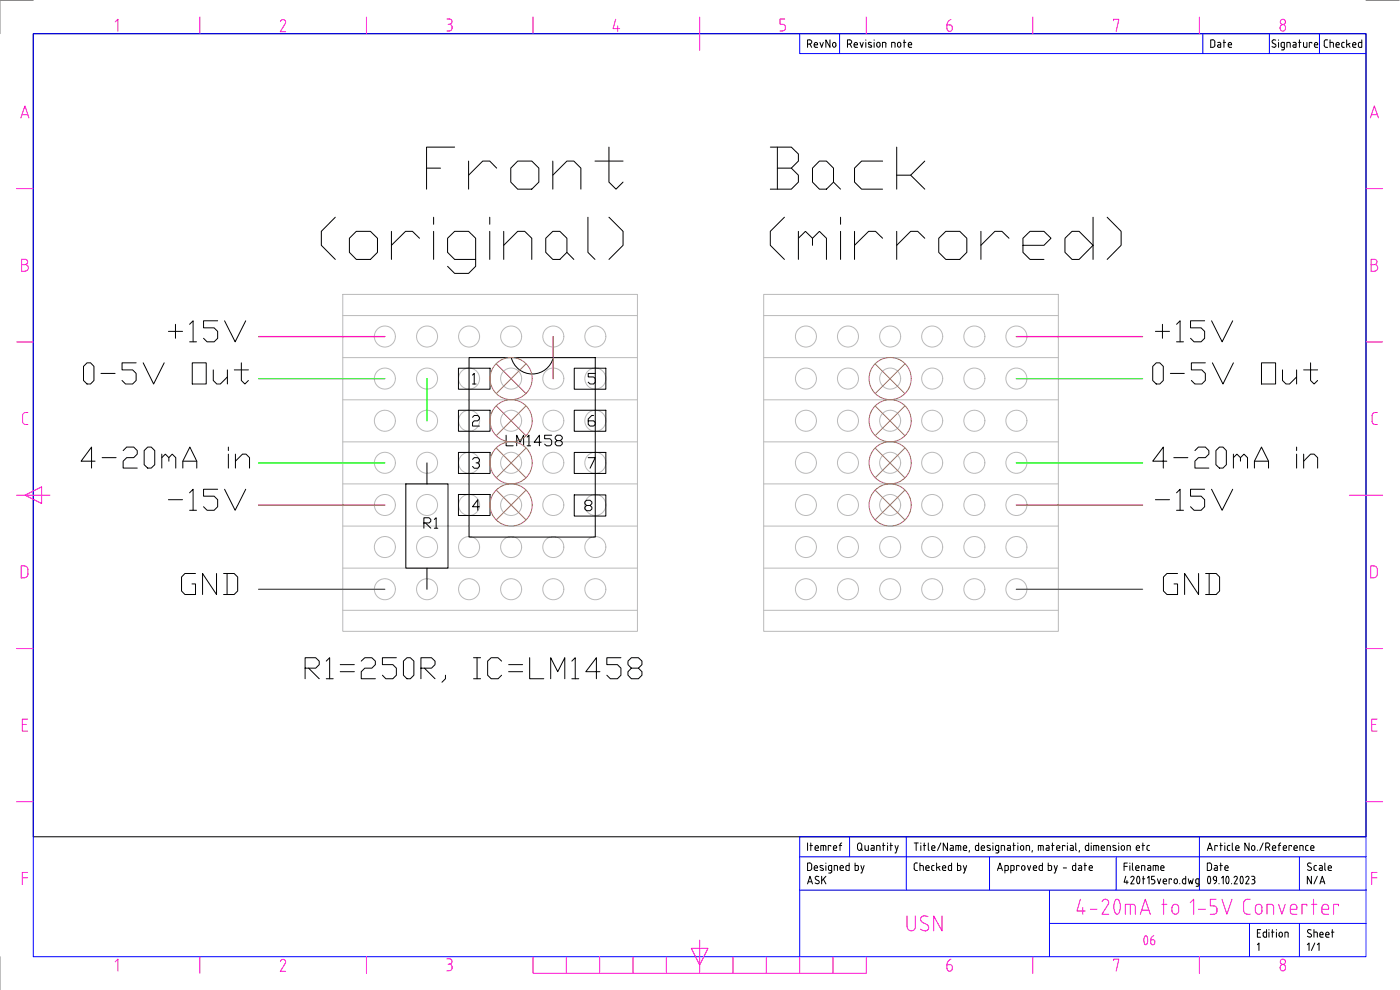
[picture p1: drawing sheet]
<svg xmlns="http://www.w3.org/2000/svg" width="420mm" height="297mm" viewBox="0 0 420 297" stroke-linecap="round" stroke-linejoin="round" font-family="sans-serif">
<defs><g id="words">
<text font-size="11.9" x="90.3" y="206">R1=250R, IC=LM1458</text>
<g font-size="10.6">
<text x="49.4" y="103.7">+15V</text>
<text x="345.4" y="103.7">+15V</text>
<text x="24" y="116.4">0-5V Out</text>
<text x="344.7" y="116.4">0-5V Out</text>
<text x="23.3" y="141.8">4-20mA in</text>
<text x="344.7" y="141.8">4-20mA in</text>
<text x="53.3" y="179.6">GND</text>
<text x="347.8" y="179.6">GND</text>
</g>
<g font-size="10.1">
<text x="49.4" y="154.2">-15V</text>
<text x="345.4" y="154.2">-15V</text>
</g>
<text font-size="8.8" fill="#f0f" x="338.3" y="285.7">06</text>
<text font-size="7.5" fill="#f0f" x="282.9" y="292.8">6</text>
<text font-size="7.1" fill="#f0f" x="282.9" y="10.6">6</text>
<g font-size="6.6">
<text x="150.6" y="135.1">LM1458</text>
<text x="125.9" y="159.8">R1</text>
</g>
<g font-size="5.7">
<text x="241.3" y="15.5">RevNo</text>
<text x="361.9" y="15.5">Date</text>
<text x="360.9" y="262.5">Date</text>
</g>
<text font-size="5.3" x="391.2" y="266.3">N/A</text>
</g></defs>
<!-- layer: _Locked Veroboard -->
<g fill="none" stroke="#bababa" stroke-width=".3">
<path d="M102.9 88.3h88.4v101.1h-88.4zM102.9 94.7h88.4M229.2 88.3h88.4v101.1h-88.4zM229.2 94.7h88.4M102.9 107.3h88.4M102.9 120h88.4M229.2 107.3h88.4M229.2 120h88.4M102.9 132.6h88.4M229.2 132.6h88.4M102.9 145.2h88.4M102.9 157.8h88.4"/>
<path d="M229.2 145.2h88.4M229.2 157.8h88.4M102.9 170.5h88.4M229.2 170.5h88.4M102.9 183.1h88.4M229.2 183.1h88.4"/>
<circle cx="115.5" cy="101" r="3.2"/>
<circle cx="115.5" cy="113.6" r="3.2"/>
<circle cx="128.2" cy="101" r="3.2"/>
<circle cx="128.2" cy="113.6" r="3.2"/>
<circle cx="140.8" cy="113.6" r="3.2"/>
<circle cx="140.8" cy="101" r="3.2"/>
<circle cx="153.4" cy="113.6" r="3.2"/>
<circle cx="153.4" cy="101" r="3.2"/>
<circle cx="166.1" cy="113.6" r="3.2"/>
<circle cx="166.1" cy="101" r="3.2"/>
<circle cx="178.7" cy="101" r="3.2"/>
<circle cx="178.7" cy="113.6" r="3.2"/>
<circle cx="241.9" cy="101" r="3.2"/>
<circle cx="241.9" cy="113.6" r="3.2"/>
<circle cx="254.5" cy="113.6" r="3.2"/>
<circle cx="254.5" cy="101" r="3.2"/>
<circle cx="267.1" cy="101" r="3.2"/>
<circle cx="267.1" cy="113.6" r="3.2"/>
<circle cx="279.8" cy="101" r="3.2"/>
<circle cx="279.8" cy="113.6" r="3.2"/>
<circle cx="292.4" cy="101" r="3.2"/>
<circle cx="292.4" cy="113.6" r="3.2"/>
<circle cx="305" cy="101" r="3.2"/>
<circle cx="305" cy="113.6" r="3.2"/>
<circle cx="115.5" cy="138.9" r="3.2"/>
<circle cx="115.5" cy="126.2" r="3.2"/>
<circle cx="128.2" cy="126.2" r="3.2"/>
<circle cx="128.2" cy="138.9" r="3.2"/>
<circle cx="140.8" cy="138.9" r="3.2"/>
<circle cx="140.8" cy="126.2" r="3.2"/>
<circle cx="153.4" cy="126.2" r="3.2"/>
<circle cx="153.4" cy="138.9" r="3.2"/>
<circle cx="166.1" cy="126.2" r="3.2"/>
<circle cx="166.1" cy="138.9" r="3.2"/>
<circle cx="178.7" cy="126.2" r="3.2"/>
<circle cx="178.7" cy="138.9" r="3.2"/>
<circle cx="241.9" cy="126.2" r="3.2"/>
<circle cx="241.9" cy="138.9" r="3.2"/>
<circle cx="254.5" cy="138.9" r="3.2"/>
<circle cx="254.5" cy="126.2" r="3.2"/>
<circle cx="267.1" cy="138.9" r="3.2"/>
<circle cx="267.1" cy="126.2" r="3.2"/>
<circle cx="279.8" cy="138.9" r="3.2"/>
<circle cx="279.8" cy="126.2" r="3.2"/>
<circle cx="292.4" cy="138.9" r="3.2"/>
<circle cx="292.4" cy="126.2" r="3.2"/>
<circle cx="305" cy="126.2" r="3.2"/>
<circle cx="305" cy="138.9" r="3.2"/>
<circle cx="115.5" cy="151.5" r="3.2"/>
<circle cx="128.2" cy="151.5" r="3.2"/>
<circle cx="140.8" cy="151.5" r="3.2"/>
<circle cx="153.4" cy="151.5" r="3.2"/>
<circle cx="166.1" cy="151.5" r="3.2"/>
<circle cx="178.7" cy="151.5" r="3.2"/>
<circle cx="241.9" cy="151.5" r="3.2"/>
<circle cx="254.5" cy="151.5" r="3.2"/>
<circle cx="267.1" cy="151.5" r="3.2"/>
<circle cx="279.8" cy="151.5" r="3.2"/>
<circle cx="292.4" cy="151.5" r="3.2"/>
<circle cx="305" cy="151.5" r="3.2"/>
<circle cx="115.5" cy="176.8" r="3.2"/>
<circle cx="115.5" cy="164.1" r="3.2"/>
<circle cx="128.2" cy="164.1" r="3.2"/>
<circle cx="128.2" cy="176.8" r="3.2"/>
<circle cx="140.8" cy="176.8" r="3.2"/>
<circle cx="140.8" cy="164.1" r="3.2"/>
<circle cx="153.4" cy="176.8" r="3.2"/>
<circle cx="153.4" cy="164.1" r="3.2"/>
<circle cx="166.1" cy="164.1" r="3.2"/>
<circle cx="166.1" cy="176.8" r="3.2"/>
<circle cx="178.7" cy="164.1" r="3.2"/>
<circle cx="178.7" cy="176.8" r="3.2"/>
<circle cx="241.9" cy="176.8" r="3.2"/>
<circle cx="241.9" cy="164.1" r="3.2"/>
<circle cx="254.5" cy="164.1" r="3.2"/>
<circle cx="254.5" cy="176.8" r="3.2"/>
<circle cx="267.1" cy="176.8" r="3.2"/>
<circle cx="267.1" cy="164.1" r="3.2"/>
<circle cx="279.8" cy="164.1" r="3.2"/>
<circle cx="279.8" cy="176.8" r="3.2"/>
<circle cx="292.4" cy="164.1" r="3.2"/>
<circle cx="292.4" cy="176.8" r="3.2"/>
<circle cx="305" cy="176.8" r="3.2"/>
<circle cx="305" cy="164.1" r="3.2"/>
</g>
<!-- layer: _Components -->
<g fill="none" stroke="#000" stroke-width=".3">
<path d="M137.6 110.5h9.5v6.3h-9.5zM140.8 107.3h37.8v53.8h-37.8zM141.8 112.6l.5-.6v3.2M141.8 115.2h1.1M153.4 107.3a6.5 6.5 0 0 0 6.3 4.9 6.5 6.5 0 0 0 6.3-4.9M172.3 110.5h9.5v6.3h-9.5zM178.6 112h-2.1v1.1h1.6l.5 .5v1.1l-.5 .5h-1l-.6-.5M128.1 138.9v6.3M137.6 123.1h9.5v6.3h-9.5zM137.6 135.7h9.5v6.4h-9.5zM141.8 125.2l.5-.5h1.1l.5 .5v.5l-.5 .6h-1.1l-.5 .5v1h2.1M141.8 137.8l.5-.5h1.1l.5 .5v.6l-.5 .5h-.5"/>
<path d="M143.4 138.9l.5 .5v.5l-.5 .6h-1.1l-.5-.6M172.3 123.1h9.5v6.3h-9.5zM172.3 135.7h9.5v6.4h-9.5zM176.5 137.3h2.1l-1.5 3.2M178.1 124.7h-.5l-1.1 1v1.6l.6 .5h1l.5-.5v-.5l-.5-.5h-1.6M121.8 145.2h12.7v25.3h-12.7zM137.6 148.4h9.5v6.3h-9.5zM143.9 152h-2.1l1.6-2.1v3.2M172.3 148.5h9.5v6.3h-9.5zM176 151.7l-.5-.6v-.5l.5-.5h1.1l.5 .5v.5l-.5 .6h-1.1l-.5 .5v.5l.5 .5h1.1l.5-.5v-.5l-.5-.5M128.1 170.5v6.3"/>
</g>
<!-- layer: _WBreak -->
<g fill="none" stroke="#b8735c" stroke-width=".3">
<path d="M148.9 109.2l9 8.9M157.9 109.2l-9 8.9M262.6 109.2l9 8.9M271.6 109.2l-9 8.9M148.9 121.8l9 8.9M148.9 134.4l9 9M157.9 121.8l-9 8.9M157.9 134.4l-9 9M262.6 121.8l9 8.9M262.6 134.4l9 9M271.6 121.8l-9 8.9M271.6 134.4l-9 9"/>
<path d="M148.9 147.1l9 8.9M157.9 147.1l-9 8.9M262.6 147.1l9 8.9M271.6 147.1l-9 8.9"/>
<circle cx="153.4" cy="113.6" r="6.3"/>
<circle cx="267.1" cy="113.6" r="6.3"/>
<circle cx="153.4" cy="138.9" r="6.3"/>
<circle cx="153.4" cy="126.2" r="6.3"/>
<circle cx="267.1" cy="138.9" r="6.3"/>
<circle cx="267.1" cy="126.2" r="6.3"/>
<circle cx="153.4" cy="151.5" r="6.3"/>
<circle cx="267.1" cy="151.5" r="6.3"/>
</g>
<!-- layer: _Wires_top -->
<path d="M77.6 176.8h37.9M305 176.8h37.9" fill="none" stroke="#545454" stroke-width=".38"/>
<path d="M77.6 113.6h37.9M128.1 113.6v12.7M305 113.6h37.9M77.6 138.9h37.9M305 138.9h37.9" fill="none" stroke="#0f0" stroke-width=".38"/>
<path d="M77.6 101h37.9M166 101v12.6M305 101h37.9M77.6 151.5h37.9M305 151.5h37.9" fill="none" stroke="#f00" stroke-width=".38"/>
<!-- layer: 0 -->
<g fill="none" stroke="#000" stroke-width=".3">
<path d="M10 10.1h400v241h-400zM128 50.4h4.2M136.4 44.1h-8.4v12.7M140.6 48.3v8.5M149.1 50.4l-2.1-2.1h-2.1l-4.3 4.3M155.4 48.3h4.2l2.1 2.1v4.2l-2.1 2.2h-4.2l-2.1-2.2v-4.2zM165.9 52.6l4.2-4.3h2.1l2.1 2.1v6.4M165.9 48.3v8.5M178.6 48.3h8.4M182.8 44.1v10.5l2.1 2.2 2.1-2.2M231.2 44.1h6.3l2.1 2.1v2.1l-2.1 2.1M233.3 50.4h4.2l2.1 2.2v2l-2.1 2.2h-6.3"/>
<path d="M233.3 44.1v12.7M245.9 48.3h2.1l2.1 2.1v4.2l-2.1 2.2h-2.1l-2.1-2.2v-4.2zM250.1 54.6l2.2 2.2M264.9 48.3h-6.3l-2.1 2.1v4.2l2.1 2.2h6.3M269.1 44.1v12.7M273.3 52.6l4.2 4.2M277.5 48.3l-4.2 4.3h-4.2M100.6 65.2l-4.2 4.2v4.2l4.2 4.2M104.9 71.5l2-2.1h4.3l2.1 2.1v4.2l-2.1 2.1h-4.3l-2-2.1zM117.5 69.4v8.4M125.9 71.5l-2.1-2.1h-2.1l-4.2 4.2M130.1 65.2v2.1"/>
<path d="M130.1 69.4v8.4M142.7 77.8h-6.3l-2.1-2.1v-4.2l2.1-2.1h4.2l2.1 2.1v8.4l-2.1 2.1h-4.2l-2.1-2.1M147 65.2v2.1M147 69.4v8.4M151.2 73.6l4.2-4.2h2.1l2.1 2.1v6.3M151.2 69.4v8.4M163.8 71.5l2.1-2.1h2.1l2.1 2.1v4.2l-2.1 2.1h-2.1l-2.1-2.1zM170.1 75.7l2.1 2.1M176.4 65.2v10.5l2.2 2.1M182.8 65.2l4.2 4.2v4.2l-4.2 4.2M235.4 65.2l-4.2 4.2v4.2l4.2 4.2M239.6 71.5l2.1-2.1 2.1 2.1v2.1"/>
<path d="M239.6 69.4v8.4M243.8 71.5l2.1-2.1 2.1 2.1v6.3M252.3 65.2v2.1M252.3 69.4v8.4M256.5 69.4v8.4M264.9 71.5l-2.1-2.1h-2.1l-4.2 4.2M269.1 69.4v8.4M277.5 71.5l-2.1-2.1h-2.1l-4.2 4.2M281.7 71.5l2.1-2.1h4.2l2.2 2.1v4.2l-2.2 2.1h-4.2l-2.1-2.1zM294.4 69.4v8.4M302.8 71.5l-2.1-2.1h-2.1l-4.2 4.2M307 73.6h6.3l2.1-2.1-2.1-2.1h-4.2l-2.1 2.1v4.2l2.1 2.1h4.2"/>
<path d="M319.6 71.5l2.1-2.1h2.1l4.2 4.2-4.2 4.2h-2.1l-2.1-2.1zM328 65.2v12.6M332.3 65.2l4.2 4.2v4.2l-4.2 4.2"/>
</g>
<!-- layer: FRAME200 -->
<path d="M10 .1h-10v10M410 .1h9.9M0 287v10" fill="none" stroke="#808080" stroke-width=".3"/>
<!-- layer: FRAME070 -->
<g fill="none" stroke="#00f" stroke-width=".3">
<path d="M10 10.1h400v276.9h-400zM240 10.1v6h170M381 10.1v6M396 10.1v6M255 251.1v6M272 251.1v16M297 257.1v10M335 257.1v10M360 251.1v16M390 257.1v10M410 257.1h-170v29.9M410 251.1h-170v6"/>
<path d="M240 267.1h170M315 277.1h95M315 267.1v19.9M375 277.1v9.9M390 277.1v9.9"/>
</g>
<!-- layer: FRAME050 -->
<g fill="none" stroke="#f0f" stroke-width=".3">
<path d="M34.6 6.6l.8-.8v3.6M60 5.1v5M84.1 6.5a.8 .8 0 0 1 1.1-.6 .8 .8 0 0 1 .4 1.2M85.6 7.1l-1.5 2.4h1.6M110 5.1v5M134.1 5.7h.8a.78 .78 0 0 1 .8 .8 .78 .78 0 0 1-.8 .8M134.1 9.3h.8M134.5 7.3h.4M134.9 7.3a.99 .99 0 0 1 .8 1 .99 .99 0 0 1-.8 1M160 5.1v5M184.8 5.8l-.8 2.8h2M185.4 7.8v1.6"/>
<path d="M210 5.1v10M234.1 9.3h.8M235.5 5.7h-1.4v1.6h.8a.78 .78 0 0 1 .8 .8M235.7 8.1v.4M235.7 8.5a.78 .78 0 0 1-.8 .8M260 5.1v5M310 5.1v5M334.2 6.2v-.4h1.6l-.8 3.6M360 5.1v5M384.2 8.2v.4M384.2 8.2a.86 .86 0 0 1 1.2-.7 .86 .86 0 0 1 .3 1.4 .78 .78 0 0 1-.9 .4 .78 .78 0 0 1-.6-.7M6.3 35.4l1.2-3.6 1.2 3.6"/>
<path d="M6.6 34.4h1.7M411.3 35.4l1.2-3.6 1.2 3.6M411.6 34.4h1.7M5 56.6h5M410 56.6h5M6.5 79.4h1M7.5 79.4a.99 .99 0 0 1 1 1 .99 .99 0 0 1-1 1M7.5 79.4a.78 .78 0 0 0 .8-.8 .78 .78 0 0 0-.8-.8h-1v3.6h1M411.5 79.4h1M412.5 77.8h-1v3.6h1M412.5 77.8a.78 .78 0 0 1 .8 .8 .78 .78 0 0 1-.8 .8 .99 .99 0 0 1 1 1 .99 .99 0 0 1-1 1M5 102.6h5"/>
<path d="M410 102.6h5M6.8 126.5a.91 .91 0 0 0 .9 .9h.7M8.4 123.8a1.24 1.24 0 0 0-1.6 .5v2.2M411.8 126.5a.91 .91 0 0 0 .9 .9h.6M413.3 123.8a1.14 1.14 0 0 0-1.5 .9v1.8M5 148.6h10M7.5 148.6l5-2.5v5zM405 148.6h10M8.4 170.9l-.1 1.7-.4 .5-.6 .2M8.4 170.9l-.2-.7a1.69 1.69 0 0 0-1.9-.4v3.6h1M412.2 169.8h-.8v3.6h.8M412.3 169.8l.8 .4 .2 .7"/>
<path d="M413.3 170.9v1.7l-.4 .5-.6 .2M5 194.6h5M410 194.6h5M6.7 217.4h1.2M8.3 215.8h-1.6v3.6h1.6M411.6 217.4h1.3M413.3 215.8h-1.7v3.6h1.7M5 240.6h5M410 240.6h5M6.7 263.4h1.6M8.3 261.8h-1.6v3.6M272.2 274.8v3.3"/>
<path d="M272.2 278.1a1.25 1.25 0 0 0 1.3 1.2 1.25 1.25 0 0 0 1.2-1.2M274.7 274.8v3.3M277.3 274.8l1.2 .2M277.3 274.8a.99 .99 0 0 0-1 .8 .99 .99 0 0 0 .5 1.1l1.4 .7M278.2 277.4a1.07 1.07 0 0 1 .3 1.5 1.07 1.07 0 0 1-1.5 .3l-.8-.4M282.7 274.8v4.5l-2.5-4.5v4.5M324.2 269.8l-1 3.5h2.5M325 272.3v2M327.2 272.8h2M330.7 270.5a1.01 1.01 0 0 1 1.4-.6 1.01 1.01 0 0 1 .5 1.4l-1.9 3h2M334.8 270.1l.5-.3 .5 .3M334.8 274.1l.5 .2 .5-.2"/>
<path d="M334.8 270l-.5 1.7 .1 1.2 .4 1.1M335.8 270l.4 1.7v1.2l-.4 1.1M339.2 271.3v3M339.9 271.3h-2.2v3M339.9 271.3a.87 .87 0 0 1 .8 .9v2.1M342.2 274.3l1.5-4.5 1.5 4.5M342.6 273.1h2.2M348.7 271.3h1.5M349.2 269.8v4.5M351.7 272.3v1a.99 .99 0 0 0 1 1 .99 .99 0 0 0 1-1v-1M351.7 272.3a.99 .99 0 0 1 1-1 .99 .99 0 0 1 1 1M357.2 270.8l1-1v4.5"/>
<path d="M359.7 272.8h2M365 269.8h-1.8v2h1.1a1.29 1.29 0 0 1 .9 1.3 1.29 1.29 0 0 1-.9 1.2h-1.1M366.7 269.8l1.5 4.5 1.5-4.5M373.2 271v2.2M373.3 273.2l.2 .6a1.63 1.63 0 0 0 1.7 .5M375.2 269.8a1.52 1.52 0 0 0-1.9 .8v.3M376.7 272.3v1M376.8 272.3a.99 .99 0 0 1 1-1 .99 .99 0 0 1 1 1M378.7 272.3l.1 1a.99 .99 0 0 1-1 1 .99 .99 0 0 1-1-1M381.3 271.3h-1.1v3M381.4 271.3a.87 .87 0 0 1 .8 .9v2.1M383.7 271.3l1 3 1-3"/>
<path d="M387.2 272.3v1.3M387.3 273.6l.4 .6 1.5 .1M387.3 272.3a.99 .99 0 0 1 1-1 .99 .99 0 0 1 1 1M389.2 272.3v.5h-2M392.2 271.8v-.5h-1.5v3M393.7 271.3h1.5M394.2 269.8v4.5M396.7 272.3v1.3M396.7 273.6l.5 .6 1.5 .1M396.7 272.3a.99 .99 0 0 1 1-1 .99 .99 0 0 1 1 1M398.7 272.3v.5h-2M401.7 271.8v-.5h-1.5v3"/>
<path d="M411.6 263.4h1.7M413.3 261.8h-1.7v3.6M34.6 288.6l.8-.8v3.6M60 287v5M84.1 288.5a.8 .8 0 0 1 1.1-.6 .8 .8 0 0 1 .4 1.2l-1.5 2.4h1.6M110 287v5M134.1 287.7h.8a.78 .78 0 0 1 .8 .8 .78 .78 0 0 1-.8 .7M134.5 289.3h.4a.88 .88 0 0 1 .8 1.2M135.7 290.5a.78 .78 0 0 1-.8 .7l-.8 .1M160 287v5h100v-5M170 287v5M180 287v5"/>
<path d="M190 287v5M200 287v5M207.5 284.6h5l-2.5 4.9zM210 282.1v9.9M220 287v5M230 287v5M240 287v5M250 287v5M310 287v5M334.2 288.1v-.3h1.6l-.8 3.6M360 287v5M384.2 290.2v.4"/>
<path d="M384.2 290.2a.78 .78 0 0 1 .8-.8 .78 .78 0 0 1 .8 .8M384.2 290.5a.78 .78 0 0 0 .8 .8 .78 .78 0 0 0 .8-.8M385.8 290.2v.4"/>
<circle cx="385" cy="6.6" r=".78"/>
<circle cx="385" cy="288.6" r=".78"/>
</g>
<!-- layer: FRAME025 -->
<g fill="none" stroke="#000" stroke-width=".3">
<path d="M254.3 13.2h.7M255 12h-.7v2.2M255 12a.61 .61 0 0 1 .6 .6 .61 .61 0 0 1-.6 .6M255.1 13.2l.5 1M256.3 13.2v.6M256.4 13.8l.1 .3 .8 .1M256.4 13.2a.51 .51 0 0 1 .6-.5 .51 .51 0 0 1 .3 .7h-1M258.1 12.7l.5 1.5 .5-1.5M259.8 12v.1M259.8 12.7v1.5M260.7 13.3l.7 .3M261.4 13.6l.2 .2-.2 .4-.8-.2"/>
<path d="M261.5 12.8a.46 .46 0 0 0-.6-.2 .46 .46 0 0 0-.2 .6l.1 .1M262.3 12v.1M262.3 12.7v1.5M263.1 13.7v-.5a.49 .49 0 0 1 .5-.5 .49 .49 0 0 1 .5 .5v.5M263.1 13.7a.49 .49 0 0 0 .5 .5 .49 .49 0 0 0 .5-.5M265.4 12.7h-.6v1.5M265.5 12.7l.4 .4M265.9 13.2v1M268.2 12.7h-.6v1.5M268.2 12.7l.4 .4M268.6 13.2v1M269.4 13.7v-.5a.49 .49 0 0 1 .5-.5 .49 .49 0 0 1 .4 .5v.5"/>
<path d="M269.4 13.7a.49 .49 0 0 0 .5 .5 .49 .49 0 0 0 .4-.5M271.1 12.7h.8M271.4 12v2.2M272.6 13.2v.6M272.6 13.8l.2 .3 .8 .1M272.6 13.2a.52 .52 0 0 1 .7-.5 .52 .52 0 0 1 .3 .7h-1M382 12.9l.7 .4M382.2 11.9l.7 .1M382.2 12l-.4 .3 .2 .6M382.7 13.2a.61 .61 0 0 1 0 1 .61 .61 0 0 1-1-.2M383.7 12v.1M383.7 12.7v1.5"/>
<path d="M384.5 13.8l.2 .3 .7 .1M384.9 12.7h.5v1.8M384.9 12.7l-.4 .2v.9M385.5 14.5l-.2 .4-.7 .1M386.8 12.7h-.6v1.5M386.8 12.7l.4 .2v1.3M388.1 12.7h.4M388.6 12.7l.4 .4M389 13.2v1l-1-.2 .2-.5 .8-.1M389.7 12.7h.7M390 12v2.2M391.2 12.7v1.1"/>
<path d="M392.2 12.7v1.5l-.8-.1-.2-.3M393.7 13v-.3h-.8v1.5M395.4 13.2v.2h-.9M395.5 13.2a.51 .51 0 0 0-.5-.5 .51 .51 0 0 0-.5 .5l.2 .9 .7 .1M398 14.2h.4M398 12h.4M398 11.9l-.5 .3-.1 .3 .1 1.4 .5 .3M399.2 12.7h.6M399.2 12v2.2M399.8 12.7l.4 .4v1.1M400.9 13.4h1a.51 .51 0 0 0-.3-.7 .51 .51 0 0 0-.7 .5l.3 .9 .7 .1M402.7 13.8l.2 .3 .5 .1"/>
<path d="M403.1 12.7h.3M403.1 12.7l-.4 .2v.9M404.2 12v2.2M404.7 13.2l.5 1M405.2 13l-1 .4M405.9 13.2v.6M406 13.8l.3 .4M406 13.2a.49 .49 0 0 1 .5-.5 .49 .49 0 0 1 .5 .5M406.3 14.2h.6M406.9 13.2v.2h-1M408.1 12.7h.6M408.1 12.7l-.4 .2v.9"/>
<path d="M408.7 12v2.2l-.8-.1-.2-.3M242.4 258.9h.5a.64 .64 0 0 1 .7 .7l-.2 1.4-1 .2zM242.4 252.9v2.3M243.1 253.7h.7M243.3 252.9v2.3M244.6 254.2v.6M244.6 254.8l.2 .3 .8 .1M244.6 254.2a.52 .52 0 0 1 .7-.5 .52 .52 0 0 1 .3 .8h-1M246.4 259.7l-.2 .1-.1 .4 .8 .4M246.4 259.7l.6 .1M247.1 253.7v1.5M247.4 253.7h-1.1v1.5"/>
<path d="M247.4 253.6l.4 .3 .1 1.3M247.9 258.9v.2M247.9 259.7v1.5M249 259.7h.6v1.8l-.2 .3-.7 .1M249.1 259.7l-.5 .4 .1 .9 .4 .2M249.3 253.9v-.2h-.7v1.5M250.1 254.2v.6M250.1 254.8l.2 .3 .8 .1M250.1 254.2a.49 .49 0 0 1 .5-.5 .49 .49 0 0 1 .5 .5M251.1 254.2v.3h-1M251.8 253.7h.8M252.1 253.4v1.8"/>
<path d="M252.6 252.9l-.5 .5M254.3 259.7h.5M254.3 259.7l-.4 .4v.9l.4 .2M254.8 258.9v2.3h-.5M256.6 258.9v2.3l.8-.1 .2-.4M256.6 259.7h.8l.2 .4M257.3 253.6v1M257.4 253.5a.61 .61 0 0 1 .6-.6 .61 .61 0 0 1 .6 .6M258.2 254.7l.7 .5M258.4 259.7l.5 1.5M258.6 253.6v1a.61 .61 0 0 1-.6 .6 .61 .61 0 0 1-.6-.6M259.3 259.7l-.7 2.2h-.2"/>
<path d="M259.6 253.7l.1 1.3 .4 .2h.5v-1.5M261.5 253.7h.7l.2 .4-.1 1.1-.8-.1-.1-.3 .1-.3h.8M263.1 255.2v-1.5l1 .2v1.3M264.8 253.7h.8M265.1 252.9v2.3M266.4 252.9v.2M266.4 253.7v1.5M267.1 253.7h.7M267.3 252.9v2.3M268.6 253.7l.5 1.5M269.6 253.7l-.7 2.2h-.3M274.4 259.5v1.1a.7 .7 0 0 0 .9 .6"/>
<path d="M274.4 252.9h1.2M275 252.9v2.3M275.3 258.9l-.7 .1-.2 .5M276.1 259.7h.5M276.1 258.9v2.3M276.4 252.9v.2M276.4 253.7v1.5M276.7 259.7l.4 .2v1.3M277.1 253.7h.7M277.4 252.9v2.3M278.6 252.9v2.1M278.6 254.9l.3 .3"/>
<path d="M279.6 254.5h1v-.3a.49 .49 0 0 0-.5-.5 .49 .49 0 0 0-.5 .5l.1 .8 .9 .2M280 259.7h.3M280.1 259.7l-.5 .4 .1 .9 .4 .2M281.1 258.9v2.3M282.1 260l-1 .4M282.4 252.9l-1.1 2.3M284.4 252.9v2.3l-1.3-2.3v2.3M285.2 253.7h.5M285.6 258.9v2.3l-.8-.1-.2-.4 .1-.8 .9-.2M285.7 253.6l.4 .5M286.1 254.1v1.1l-.9-.2 .1-.5h.8M287.4 258.9v2.3h.5"/>
<path d="M287.4 259.7h.5M287.6 253.7v1.5M287.9 253.7h-1v1.5M287.9 259.7l.5 .4M287.9 253.6l.5 .5M288.3 254.1v1.1M289.1 259.7l.5 1.5M289.1 254.2v.6M289.1 254.8l.2 .3 .8 .1M289.1 254.2a.52 .52 0 0 1 .7-.5 .52 .52 0 0 1 .3 .8h-1M290.1 259.7l-.8 2.2h-.2M291 255.2l-.2 .5"/>
<path d="M293.2 253.7h.5M293.2 253.6l-.5 .5 .1 .9 .4 .2M293.7 252.9v2.3h-.5M294.5 254.5h1v-.3a.51 .51 0 0 0-.5-.5 .51 .51 0 0 0-.5 .5l.2 .9 .8 .1M296.5 253.6l-.2 .2v.3l.8 .5M296.6 253.6l.5 .2M297.1 254.6l.2 .2-.2 .3-.8-.1M298 252.9v.2M298 253.7v1.5M299.2 253.7h.5v1.8M299.2 255.2h.5M299.2 253.6l-.5 .5 .1 .9 .4 .2"/>
<path d="M299.8 255.5l-.3 .4h-.6M301 253.7h-.5v1.5M301.1 253.6l.3 .3 .1 1.3M302.2 259.7h-.6v2.2M302.2 259.7l.4 .4M302.3 253.7h.8l.2 .4-.1 1.1h-.6M303.2 254.5l-.9 .1v.4l.3 .1M304 253.7h.7M304.2 252.9v2.3M305.5 252.9v.2M305.5 253.7v1.5M305.9 260v-.3h-.8v1.5"/>
<path d="M306.3 253.9a.49 .49 0 0 1 .6-.2 .49 .49 0 0 1 .4 .5v.4a.51 .51 0 0 1-.5 .5 .51 .51 0 0 1-.6-.4zM308 255.2v-1.5l.9 .2 .1 1.3M308.4 259.7l.5 1.5 .4-1.5M309.8 255.2l-.1 .5M312.3 259.7h.5M312.3 259.7l-.4 .4M312.3 253.7v1.5M312.7 253.7h-1.1v1.5M312.7 253.6l.4 .5M312.8 258.9v2.3h-.5M313.1 254.1v1.1M314 253.7h.7l.2 .4"/>
<path d="M314.2 254.5h.6M314.3 254.4l-.4 .4 .4 .3M314.6 258.9v2.3l.8-.1 .2-.4M314.6 259.7h.8l.2 .4M314.8 254.1v1.1h-.6M315.6 253.7h.8M315.8 252.9v2.3M316.4 259.7l.5 1.5M317.1 254.5h1v-.3a.49 .49 0 0 0-.5-.5 .49 .49 0 0 0-.5 .5l.1 .8 .3 .1M317.3 259.7l-.7 2.2h-.2M317.5 255.2h.6M319.6 253.9v-.2h-.7v1.5"/>
<path d="M320.3 252.9v.2M320.3 253.7v1.5M321.2 253.7h.7l.2 .4v1.1h-.6M322.1 254.5l-.9 .1v.4l.3 .1M322.3 259.7h.5M322.3 259.7l-.4 .4v.9l.4 .2M322.8 258.9v2.3h-.5M322.8 252.9v2M322.9 254.9l.2 .2M323.7 259.7h.4M324 255.2l-.2 .5M324.2 259.7l.4 .2v1.3l-.9-.2 .1-.5 .8-.1"/>
<path d="M325.3 259.7h.8M325.6 258.9v2.3M325.7 254.1v.6M325.8 254.7l.4 .5M326.2 253.7h.5M326.2 253.6l-.4 .5M326.7 252.9v2.3h-.5M327.5 252.9v.2M327.5 253.7v1.5M328.2 255.2v-1.5h1.3l.2 .4v1.1M329 253.7v1.5M330.5 254.5h1v-.3a.49 .49 0 0 0-.5-.5 .49 .49 0 0 0-.5 .5v.8l.4 .1"/>
<path d="M330.8 255.2h.7M332.8 253.7h-.6v1.5M332.8 253.6l.4 .3v1.3M334.9 253.8a.46 .46 0 0 0-.6-.2 .46 .46 0 0 0-.3 .5l1 .7-.2 .3-.8-.1M335.7 252.9v.2M335.7 253.7v1.5M336.6 253.9a.49 .49 0 0 1 .5-.2 .49 .49 0 0 1 .4 .5v.4a.51 .51 0 0 1-.5 .5 .51 .51 0 0 1-.5-.4zM337.4 260h.9M338.3 258.9h-.9v2.3M339.1 258.9v.2M339.1 259.7v1.5M339.2 254.1v1.1"/>
<path d="M339.3 254.1l-.3-.4h-.8v1.5M339.9 258.9v2M341 254.4h1a.51 .51 0 0 0-.4-.7 .51 .51 0 0 0-.6 .5l.1 .8 .3 .1M341.4 255.2h.6M342.7 253.7h.8M343 252.9v2.3M344.5 259.7h.6l.3 .4v1.1l-.8-.1-.2-.3 .2-.3 .8-.1M345 253.7a.53 .53 0 0 0-.8 .4l.1 .9 .7 .2M346.8 259.7v1.5M347.2 259.7h-1.1v1.5M347.2 259.7l.4 .4v1.1M362.3 255.2l.8-2.3 .8 2.3"/>
<path d="M362.5 254.6h1.1M365.3 253.9v-.2h-.7v1.5M366.1 253.7h.8M366.4 252.9v2.3M367.6 252.9v.2M367.6 253.7v1.5M369.1 253.7h-.5l-.3 .4 .1 .9 .7 .2M369.8 252.9v2.1M369.9 254.9l.2 .3M370.8 254.5h1.1v-.3a.51 .51 0 0 0-.6-.5 .51 .51 0 0 0-.5 .5l.3 .9 .8 .1M374.9 252.9v2.3l-1.3-2.3v2.3M375.9 253.8a.49 .49 0 0 1 .7 .4v.5a.51 .51 0 0 1-.5 .5 .51 .51 0 0 1-.5-.5z"/>
<path d="M377.4 255v.2M379.1 252.9l-1 2.3M379.9 254.2h.5M380.5 254.2a.61 .61 0 0 0 .6-.7 .61 .61 0 0 0-.7-.6h-.5v2.3M380.6 254.2l.5 1M381.8 254.2v.6M381.9 254.8l.3 .4M381.9 254.2a.52 .52 0 0 1 .6-.5 .52 .52 0 0 1 .4 .8h-1.1M382.2 255.2h.7M383.6 253.7h.7M384.4 252.9l-.5 .5-.1 1.8M385.1 254.5h1a.52 .52 0 0 0-.3-.8 .52 .52 0 0 0-.7 .5l.1 .8 .9 .2"/>
<path d="M387.6 253.9v-.2h-.8v1.5M388.3 254.5h1v-.3a.51 .51 0 0 0-.5-.5 .51 .51 0 0 0-.5 .5l.2 .9 .8 .1M391.1 254.1v1.1M391.1 254.1l-.2-.4h-.8v1.5M392.6 253.7h-.5l-.3 .4 .1 .9 .7 .2M392.6 259.9l.7 .4M393.4 254.5h.9v-.3a.49 .49 0 0 0-.5-.5 .49 .49 0 0 0-.4 .5v.8l.3 .2M393.5 259a.59 .59 0 0 0-.9 0 .59 .59 0 0 0 .1 .9M393.7 255.2h.6M395.1 259.7a.49 .49 0 0 0-.7 .4l-.1 .7M396 259.7h.4M396.4 259.7l.5 .4"/>
<path d="M397.6 258.9v2M242.4 265.2l.7-2.3 .7 2.3M242.6 264.6h1M244.3 260.4h1.1v-.2a.51 .51 0 0 0-.6-.5 .51 .51 0 0 0-.5 .5l.3 .9 .8 .1M244.6 264.9l.8 .3M245.6 264.2l.3 .6-.5 .4M245.7 263a.57 .57 0 0 0-.8 0 .57 .57 0 0 0 0 .8l.7 .4M246.1 261l.7 .1M246.6 262.9v2.3M247 260.6l.1 .3-.3 .3M247.1 263.8l.8 1.4M247.9 262.9l-1.3 1.4"/>
<path d="M249 261.2h.6M250.4 261.2v-1.5l.9 .2v1.3M252.1 260.2v.6M252.1 260.8l.2 .3 .8 .1M252.1 260.1a.49 .49 0 0 1 .5-.4 .49 .49 0 0 1 .5 .4M253.1 260.2v.2h-1M257.6 260.1v.7M277.8 260.2v.6M277.9 260.8l.2 .3 .7 .1M277.9 260.2a.51 .51 0 0 1 .6-.5 .51 .51 0 0 1 .3 .7h-1M280 261.2h.3M281.6 260.2l.5 1"/>
<path d="M282.8 260.4h1v-.2a.51 .51 0 0 0-.5-.5 .51 .51 0 0 0-.5 .5l.2 .9 .8 .1M288.3 260.1v.7M288.4 260.7l-.5 .5M299.3 261.2l.8-2.3 .8 2.3M299.6 260.5h1M301.6 261.2h.6M302.6 260.1v.7M302.6 260.7l-.4 .5M304.3 260.1v.7M304.4 260.1l-.2-.4h-.8v2.2M304.4 260.7l-.2 .4-.8 .1M306.6 260.2v.5"/>
<path d="M306.6 260.2a.49 .49 0 0 1 .5-.5 .49 .49 0 0 1 .5 .5v.5a.49 .49 0 0 1-.5 .4 .49 .49 0 0 1-.5-.4M310.1 260.2v.6M310.1 260.8l.2 .3 .8 .1M310.1 260.2a.51 .51 0 0 1 .7-.5 .51 .51 0 0 1 .3 .7h-1M311.8 260.1v.7M311.9 260.7l.4 .5M315.6 260.1v.7M319.1 260.4h1M326.9 260.2v.6M326.9 260.8l.2 .3 .7 .1M326.9 260.2a.49 .49 0 0 1 .5-.5 .49 .49 0 0 1 .5 .5M327.8 260.2v.2h-.9"/>
<path d="M337.9 262.9l-.5 1.8h1.2M338.2 264.2v1M339.4 263.3a.5 .5 0 0 1 .6-.4 .5 .5 0 0 1 .3 .8M339.9 260.9l.2 .2M340.3 263.7l-1 1.5h1.1M340.8 260.4h1v-.2a.51 .51 0 0 0-.5-.5 .51 .51 0 0 0-.5 .5l.2 .9 .8 .1M341.5 263a1.31 1.31 0 0 1 .3 2.1 1.31 1.31 0 0 1-.3-2.1zM342.9 263.7h.7M343.1 262.9v2.3M343.6 260.1v1.1M343.6 260.1l-.2-.4h-.8v1.5M344.3 263.4l.5-.5v2.3"/>
<path d="M345.6 265.2h.5M346.5 262.9h-.9v1l.7 .1 .3 .4M346.6 264.4l-.1 .5-.4 .3M347.3 263.7l.6 1.5 .5-1.5M348.4 260.4h.9v-.2a.49 .49 0 0 0-.5-.5 .49 .49 0 0 0-.4 .5v.8l.9 .2M349.1 264.4h1v-.2a.49 .49 0 0 0-.5-.5 .49 .49 0 0 0-.5 .5v.6M349.1 264.8l.4 .4M349.5 265.2h.6M351.6 263.9v-.2h-.7v1.5M352.3 264.2v.5M352.4 264.2a.49 .49 0 0 1 .5-.5 .49 .49 0 0 1 .5 .5v.5a.49 .49 0 0 1-.5 .5 .49 .49 0 0 1-.5-.5M354.1 265.1v.1"/>
<path d="M354.8 264.1v.6M354.9 264.7l.4 .5M355.9 262.9v2.3h-.6M355.9 263.7h-.8l-.2 .4M356.6 263.7l.4 1.5 .3-1 .4 1 .4-1.5M358.9 264.1l.2-.4h.7v1.8M358.9 264.7l.4 .5M358.9 264.1v.6M359 265.9h.4M359.3 265.2h.5M359.9 265.5l-.5 .4M362.6 263a1.31 1.31 0 0 0 .4 2.1l.1-.1"/>
<path d="M363.1 263l.2 .8-.2 1.2M365.1 264.1l-.2 .7-.5 .4M365.8 265.1v.1M366.6 263.4l.5-.5v2.3M368.1 263l-.2 .8 .2 1.2M368.6 263a1.31 1.31 0 0 1-.4 2.1l-.1-.1M369.6 265.1v.1M371.3 263.7l-.9 1.5h.9M372.5 263a1.31 1.31 0 0 1 .3 2.1 1.31 1.31 0 0 1-.3-2.1zM373.9 263.3a.5 .5 0 0 1 .6-.4 .5 .5 0 0 1 .3 .8l-1 1.5h1.1M375.6 262.9h.5a.49 .49 0 0 1 .5 .5 .49 .49 0 0 1-.5 .5M375.6 265.2h.5"/>
<path d="M375.8 263.9l.6 .1 .2 .4M376.6 264.4l-.1 .5-.4 .3M377.4 279.9h.7M378.3 278.9h-.9v2.3h.9M379.5 279.7h.6M379.5 279.6l-.4 .5 .1 .8 .3 .3M380.1 278.9v2.3h-.6M380.8 278.9v.1M380.8 279.7v1.5M381.6 279.7h.8M381.8 278.9v2.3M383.1 278.9v.1"/>
<path d="M383.1 279.7v1.5M384.1 279.7a.49 .49 0 0 1 .8 .5v.5a.51 .51 0 0 1-.5 .5 .51 .51 0 0 1-.6-.5zM386.2 279.7h-.6v1.5M386.2 279.6l.4 .5v1.1M392.6 279.9l.7 .3M393.3 260.2l.3 .6-.5 .3M393.5 279a.57 .57 0 0 0-.9 0 .57 .57 0 0 0 .1 .8M394.3 279.7h.6M394.3 278.9v2.3M394.9 279.6l.5 .5M396.8 260.1v1.1h-.6M398.6 260.4h1v-.2a.49 .49 0 0 0-.5-.5 .49 .49 0 0 0-.5 .5v.6"/>
<path d="M399.6 279.7h.7M399.8 278.9v2.3M377.4 283.4l.4-.5v2.3M392.3 283.4l.6-.5v2.3M393.3 280.2l.2 .2a.63 .63 0 0 1-.3 .8 .63 .63 0 0 1-.8-.3M394.6 282.9l-1 2.3M395.4 283.4l.5-.5v2.3M395.4 280.1v1.1M396.1 280.4h1v-.2a.49 .49 0 0 0-.5-.5 .49 .49 0 0 0-.5 .5l.1 .8 .3 .2M396.5 281.2h.6M397.8 280.4h1.1v-.2a.51 .51 0 0 0-.6-.5 .51 .51 0 0 0-.5 .5l.1 .8 .4 .2M398.2 281.2h.7"/>
</g>
<use href="#words"/>
</svg>
